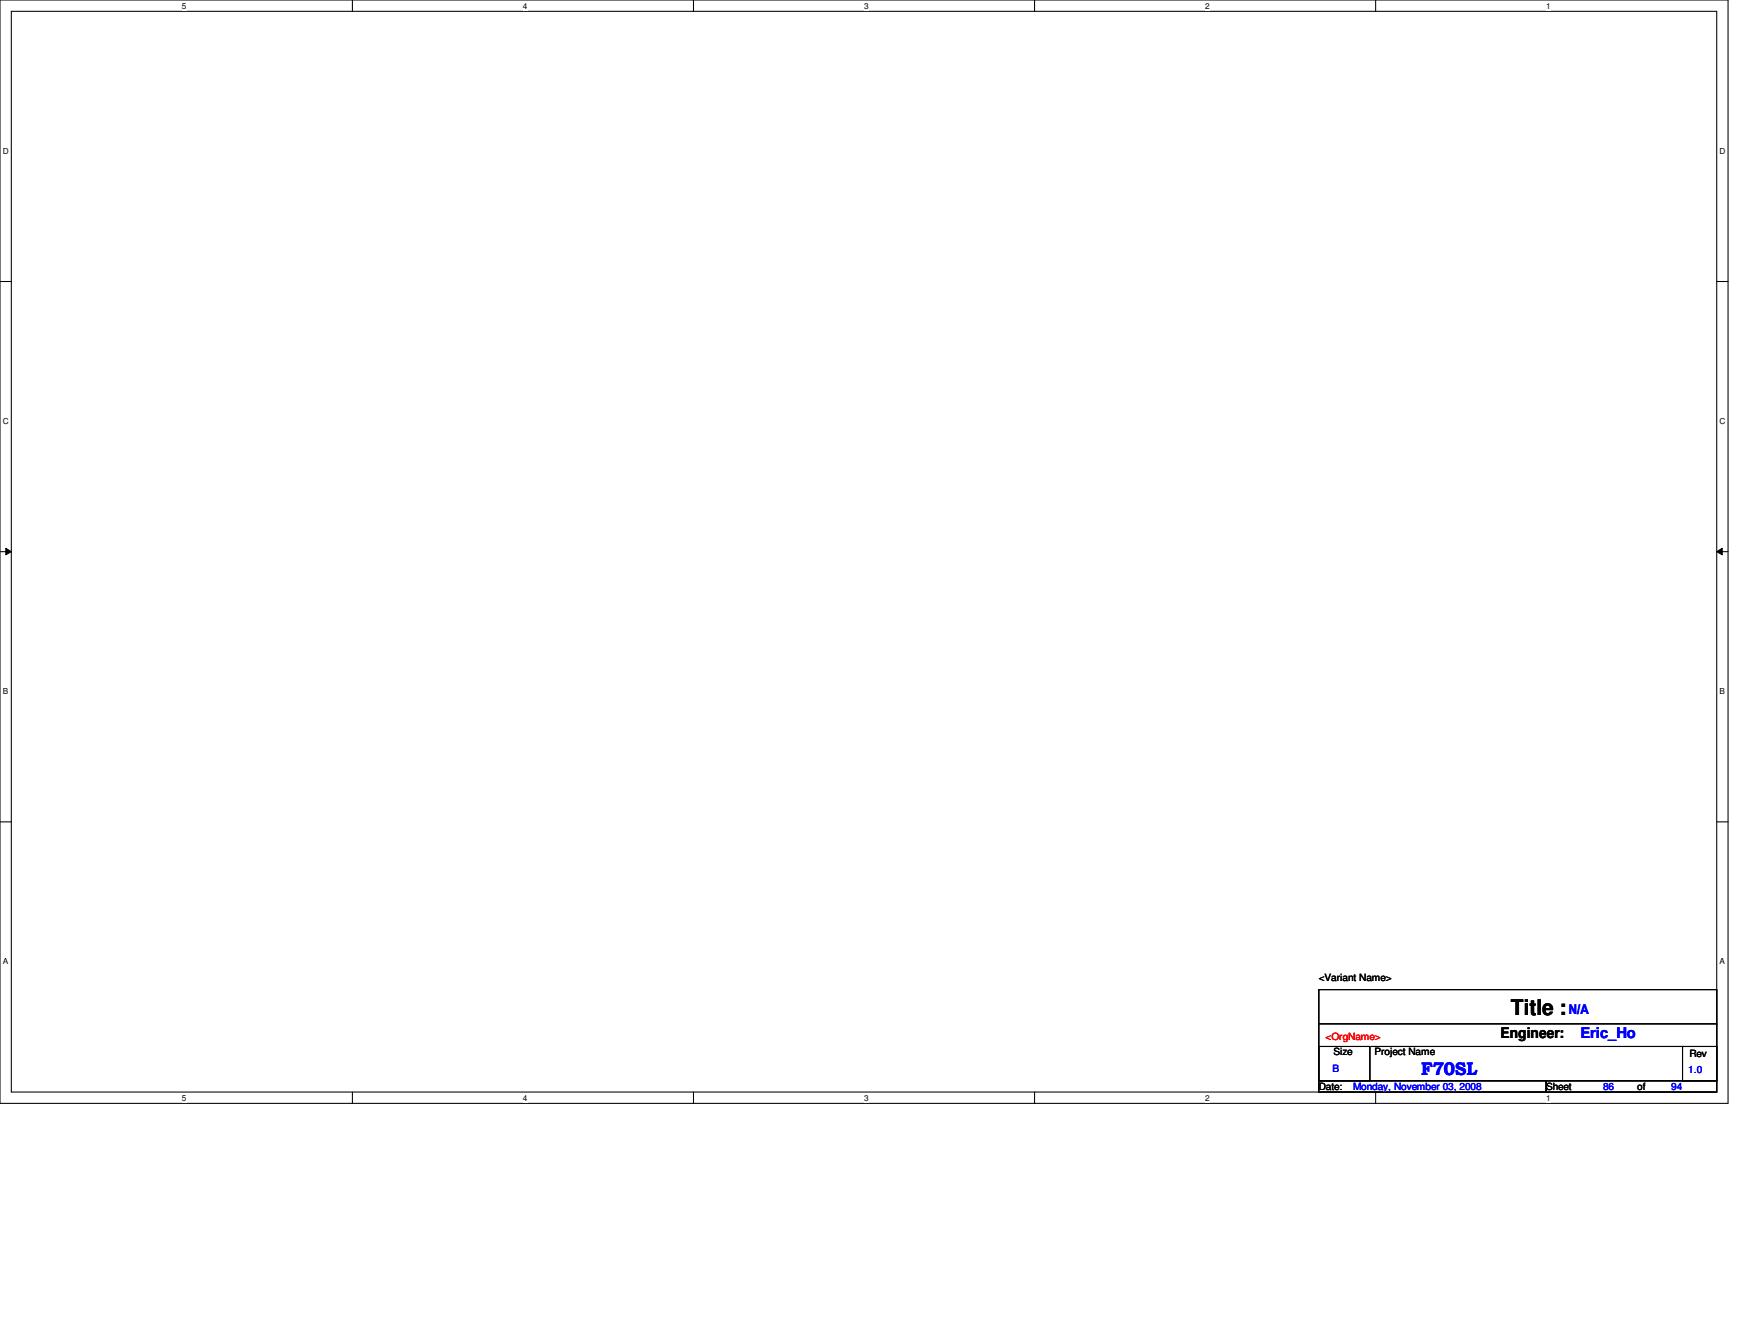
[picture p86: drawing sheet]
<svg xmlns="http://www.w3.org/2000/svg" width="279mm" height="216mm" viewBox="0 0 279 216" stroke-linecap="round" stroke-linejoin="round" font-family="sans-serif">
<defs><g id="words">
<text font-size="3.5" x="243" y="163.2">Title :</text>
<text font-size="2.9" fill="#00f" x="228.6" y="172.8">F70SL</text>
<text font-size="2.4" x="241.4" y="166.8">Engineer:</text>
<text font-size="2.4" fill="#00f" x="254.2" y="166.8">Eric_Ho</text>
<text font-size="2.2" fill="#00f" x="252.3" y="162.9">N/A</text>
<g font-size="1.6">
<text x="212.1" y="157.8">&lt;Variant Name&gt;</text>
<text x="214.5" y="169.7">Size</text>
<text x="221.1" y="169.7">Project Name</text>
<text x="271.7" y="169.9">Rev</text>
<text x="212.1" y="175.2">Date:</text>
<text x="248.7" y="175.2">Sheet</text>
<text x="263.4" y="175.2">of</text>
</g>
<text font-size="1.6" fill="#f00" x="213.2" y="167.1">&lt;OrgName&gt;</text>
<g font-size="1.6" fill="#00f">
<text x="214.3" y="172.3">B</text>
<text x="271.6" y="172.4">1.0</text>
<text x="217.6" y="175.2">Monday, November 03, 2008</text>
<text x="257.9" y="175.2">86</text>
<text x="268.8" y="175.2">94</text>
</g>
<g font-size="1.3">
<text x="29.3" y="1.4">5</text>
<text x="84.1" y="1.4">4</text>
<text x="139" y="1.4">3</text>
<text x="193.8" y="1.4">2</text>
<text x="248.7" y="1.4">1</text>
<text x=".5" y="24.7">D</text>
<text x="276.6" y="24.7">D</text>
<text x=".5" y="68.2">C</text>
<text x="276.6" y="68.2">C</text>
<text x=".5" y="111.6">B</text>
<text x="276.6" y="111.6">B</text>
<text x=".5" y="155">A</text>
<text x="276.6" y="155">A</text>
<text x="29.3" y="177">5</text>
<text x="84.1" y="177">4</text>
<text x="139" y="177">3</text>
<text x="193.8" y="177">2</text>
<text x="248.7" y="177">1</text>
</g>
</g></defs>
<path d="M0 0h278v177.4h-278zM1.8 1.8h274.3v173.8h-274.3z" fill="none" stroke="#000" stroke-width=".17"/>
<g fill="#fff">
<path d="M29.3 .2h.7v1.5h-.7z"/>
<path d="M29.3 175.8h.7v1.4h-.7z"/>
</g>
<path d="M56.7 0v1.8M56.7 175.6v1.8" fill="none" stroke="#000" stroke-width=".17"/>
<g fill="#fff">
<path d="M84.1 .2h.7v1.5h-.7z"/>
<path d="M84.1 175.8h.7v1.4h-.7z"/>
</g>
<path d="M111.5 0v1.8M111.5 175.6v1.8" fill="none" stroke="#000" stroke-width=".17"/>
<g fill="#fff">
<path d="M139 .2h.7v1.5h-.7z"/>
<path d="M139 175.8h.7v1.4h-.7z"/>
</g>
<path d="M166.4 0v1.8M166.4 175.6v1.8" fill="none" stroke="#000" stroke-width=".17"/>
<g fill="#fff">
<path d="M193.8 .2h.8v1.5h-.8z"/>
<path d="M193.8 175.8h.8v1.4h-.8z"/>
</g>
<path d="M221.3 0v1.8M221.3 175.6v1.8" fill="none" stroke="#000" stroke-width=".17"/>
<g fill="#fff">
<path d="M248.7 .2h.7v1.5h-.7z"/>
<path d="M248.7 175.8h.7v1.4h-.7z"/>
<path d="M.5 23.5h.9v1.5h-.9z"/>
<path d="M276.6 23.5h.9v1.5h-.9z"/>
<path d="M.5 67h.9v1.5h-.9z"/>
<path d="M276.6 67h.9v1.5h-.9z"/>
</g>
<path d="M0 45.3h1.8M276.1 45.3h1.9" fill="none" stroke="#000" stroke-width=".17"/>
<g fill="#fff">
<path d="M.5 110.4h.8v1.5h-.8z"/>
<path d="M276.6 110.4h.9v1.5h-.9z"/>
</g>
<path d="M0 88.7h1.8M276.1 88.7h1.9" fill="none" stroke="#000" stroke-width=".17"/>
<path d="M.9 88.1l.9 .6-.9 .5zM276.1 88.7l.9-.6v1.1z" fill="#000"/>
<path d="M.9 88.1l.9 .6-.9 .5zM276.1 88.7l.9-.6v1.1z" fill="none" stroke="#000" stroke-width=".16"/>
<g fill="#fff">
<path d="M.5 153.8h.8v1.5h-.8z"/>
<path d="M276.6 153.8h.9v1.5h-.9z"/>
</g>
<path d="M0 132.1h1.8M276.1 132.1h1.9M212.1 159.1h64v14.6h-64zM212.1 168.2h8.2v5.5h-8.2zM212.1 173.7h36.6v1.9h-36.6zM212.1 164.6h64M220.6 168.2h50M248.7 173.7h27.4v1.9h-27.4zM270.6 168.2h5.5v5.5h-5.5zM270.6 168.2h.1M276.1 164.6h.1" fill="none" stroke="#000" stroke-width=".17"/>
<use href="#words"/>
</svg>
